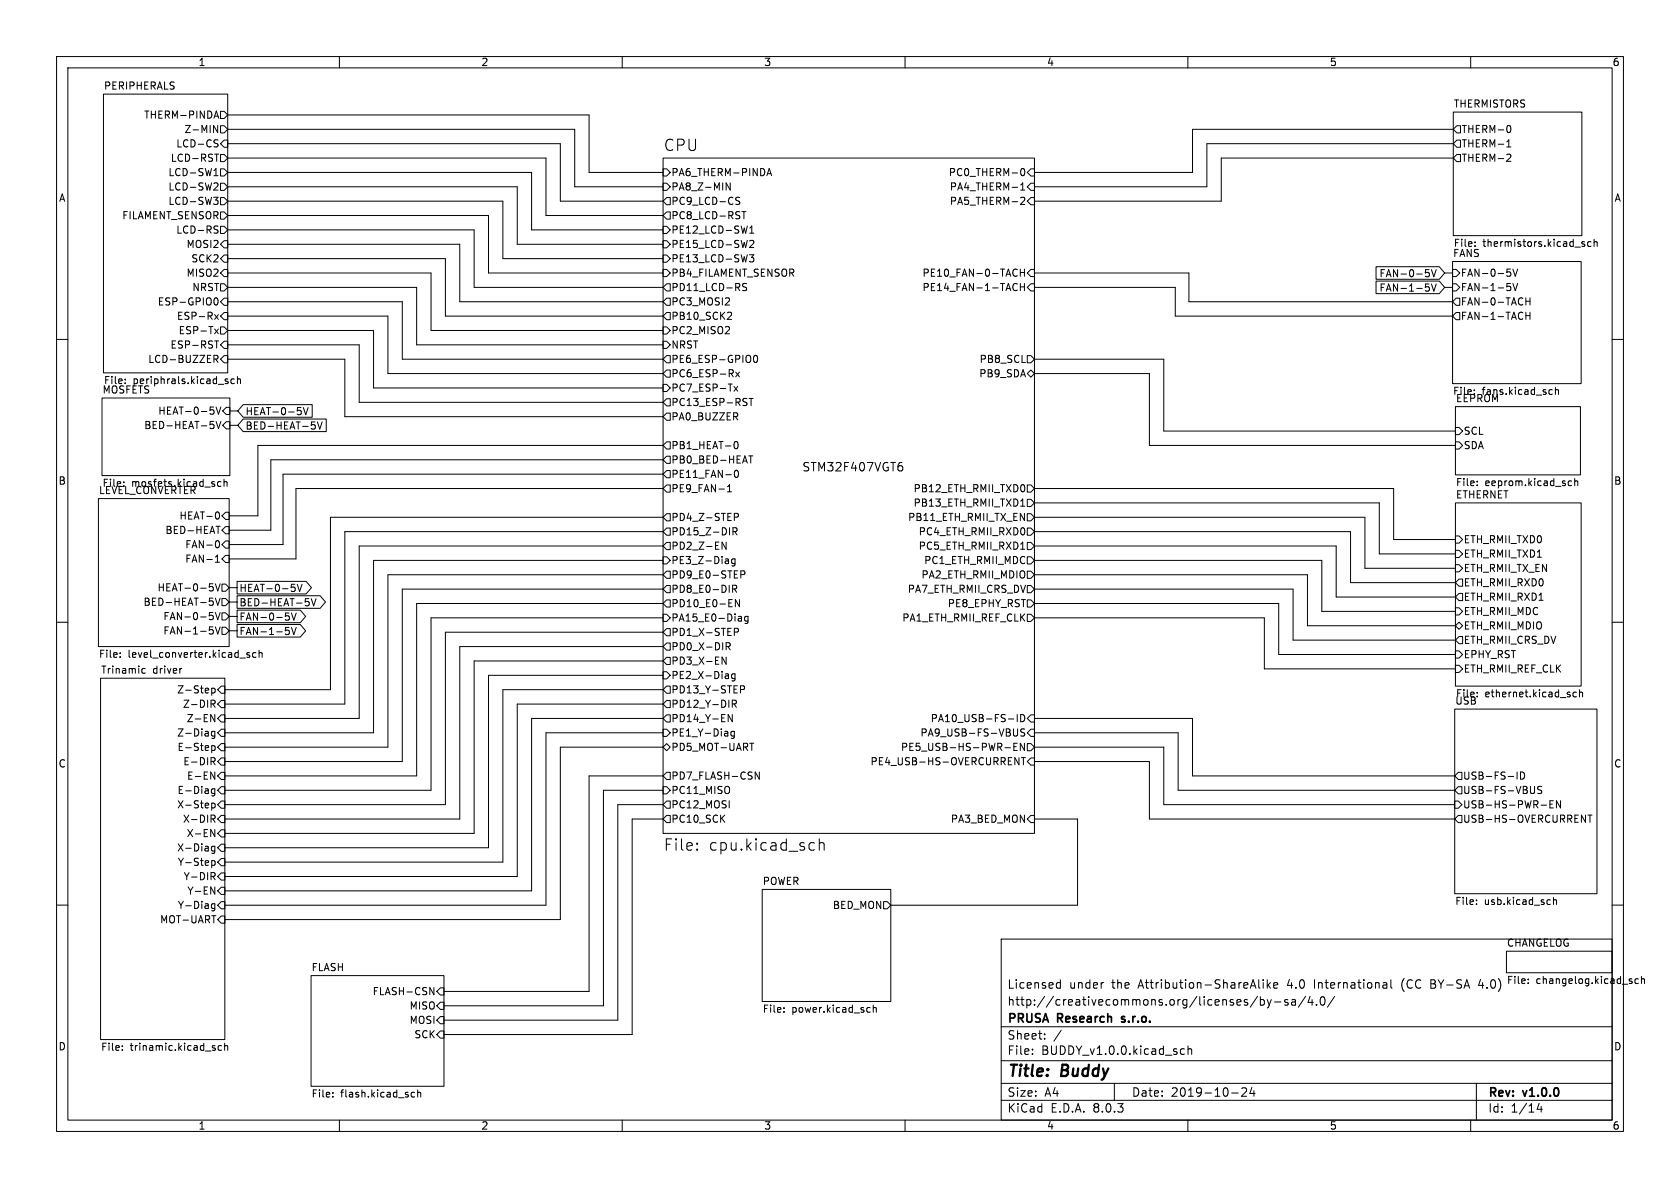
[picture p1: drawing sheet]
<svg xmlns="http://www.w3.org/2000/svg" width="297mm" height="210mm" viewBox="0 0 297 210" stroke-linecap="round" stroke-linejoin="round" font-family="sans-serif">
<defs><g id="words">
<g font-size="2.8">
<text x="117.2" y="26.9">CPU</text>
<text x="117.2" y="150.7">File:</text>
<text x="125.2" y="150.7">cpu.kicad_sch</text>
<text x="178" y="190.9">Title:</text>
<text x="187.7" y="190.9">Buddy</text>
</g>
<g font-size="2.1">
<text x="141.7" y="83.4">STM32F407VGT6</text>
<text x="178" y="178">http://creativecommons.org/licenses/by-sa/4.0/</text>
<text x="178" y="175">Licensed</text>
<text x="189" y="175">under</text>
<text x="196.6" y="175">the</text>
<text x="201.4" y="175">Attribution-ShareAlike</text>
<text x="227.8" y="175">4.0</text>
<text x="232.7" y="175">International</text>
<text x="248.3" y="175">(CC</text>
<text x="253.6" y="175">BY-SA</text>
<text x="262.3" y="175">4.0)</text>
<text x="178" y="184">Sheet:</text>
<text x="178" y="181.2">PRUSA</text>
<text x="187" y="181.2">Research</text>
<text x="199" y="181.2">s.r.o.</text>
<text x="178" y="186.7">File:</text>
<text x="184.1" y="186.7">BUDDY_v1.0.0.kicad_sch</text>
<text x="178" y="196.9">KiCad</text>
<text x="178" y="194.1">Size:</text>
<text x="184.7" y="194.1">A4</text>
<text x="185.7" y="196.9">E.D.A.</text>
<text x="193.3" y="196.9">8.0.3</text>
<text x="200" y="194.1">Date:</text>
<text x="207" y="194.1">2019-10-24</text>
<text x="263" y="194.3">Rev:</text>
<text x="263" y="196.9">Id:</text>
<text x="267.1" y="196.9">1/14</text>
<text x="269.4" y="194.3">v1.0.0</text>
</g>
<g font-size="1.8">
<text x="35" y="11.9">1</text>
<text x="85" y="11.9">2</text>
<text x="135" y="11.9">3</text>
<text x="185" y="11.9">4</text>
<text x="235" y="11.9">5</text>
<text x="285" y="11.9">6</text>
<text x="18.3" y="15.9">PERIPHERALS</text>
<text x="25.4" y="21.2">THERM-PINDA</text>
<text x="32.5" y="23.7">Z-MIN</text>
<text x="256.9" y="19.1">THERMISTORS</text>
<text x="258.3" y="23.7">THERM-0</text>
<text x="30.1" y="28.8">LCD-RST</text>
<text x="31.1" y="26.3">LCD-CS</text>
<text x="258.3" y="26.3">THERM-1</text>
<text x="258.3" y="28.8">THERM-2</text>
<text x="10.3" y="35.9">A</text>
<text x="29.7" y="31.3">LCD-SW1</text>
<text x="29.7" y="33.9">LCD-SW2</text>
<text x="118.6" y="33.9">PA8_Z-MIN</text>
<text x="118.6" y="31.3">PA6_THERM-PINDA</text>
<text x="167.6" y="31.3">PC0_THERM-0</text>
<text x="167.8" y="33.9">PA4_THERM-1</text>
<text x="285.3" y="35.9">A</text>
<text x="21.5" y="39">FILAMENT_SENSOR</text>
<text x="29.7" y="36.4">LCD-SW3</text>
<text x="31.1" y="41.5">LCD-RS</text>
<text x="118.6" y="36.4">PC9_LCD-CS</text>
<text x="118.6" y="39">PC8_LCD-RST</text>
<text x="118.6" y="41.5">PE12_LCD-SW1</text>
<text x="167.8" y="36.4">PA5_THERM-2</text>
<text x="32.9" y="44">MOSI2</text>
<text x="33.7" y="46.6">SCK2</text>
<text x="118.6" y="44">PE15_LCD-SW2</text>
<text x="118.6" y="46.6">PE13_LCD-SW3</text>
<text x="256.8" y="45.5">FANS</text>
<text x="256.9" y="44">File:</text>
<text x="262.1" y="44">thermistors.kicad_sch</text>
<text x="32.9" y="49.1">MISO2</text>
<text x="33.9" y="51.7">NRST</text>
<text x="118.6" y="51.7">PD11_LCD-RS</text>
<text x="118.6" y="49.1">PB4_FILAMENT_SENSOR</text>
<text x="163" y="51.7">PE14_FAN-1-TACH</text>
<text x="163" y="49.1">PE10_FAN-0-TACH</text>
<text x="243.8" y="49.2">FAN-0-5V</text>
<text x="243.8" y="51.8">FAN-1-5V</text>
<text x="258.2" y="49.1">FAN-0-5V</text>
<text x="258.2" y="51.7">FAN-1-5V</text>
<text x="27.8" y="54.2">ESP-GPIO0</text>
<text x="31.2" y="56.7">ESP-Rx</text>
<text x="31.5" y="59.3">ESP-Tx</text>
<text x="118.6" y="59.3">PC2_MISO2</text>
<text x="118.6" y="54.2">PC3_MOSI2</text>
<text x="118.6" y="56.7">PB10_SCK2</text>
<text x="258.2" y="54.2">FAN-0-TACH</text>
<text x="258.2" y="56.7">FAN-1-TACH</text>
<text x="26.1" y="64.4">LCD-BUZZER</text>
<text x="30" y="61.8">ESP-RST</text>
<text x="118.6" y="61.8">NRST</text>
<text x="118.6" y="64.4">PE6_ESP-GPIO0</text>
<text x="173.1" y="64.4">PB8_SCL</text>
<text x="18" y="69.6">MOSFETS</text>
<text x="18.3" y="68.2">File:</text>
<text x="23.5" y="68.2">periphrals.kicad_sch</text>
<text x="118.6" y="66.9">PC6_ESP-Rx</text>
<text x="118.6" y="69.4">PC7_ESP-Tx</text>
<text x="118.6" y="72">PC13_ESP-RST</text>
<text x="173" y="66.9">PB9_SDA</text>
<text x="256.8" y="70.1">File:</text>
<text x="257.3" y="71.2">EEPROM</text>
<text x="262" y="70.1">fans.kicad_sch</text>
<text x="25.4" y="76">BED-HEAT-5V</text>
<text x="27.9" y="73.5">HEAT-0-5V</text>
<text x="43.3" y="73.6">HEAT-0-5V</text>
<text x="43.3" y="76.1">BED-HEAT-5V</text>
<text x="118.6" y="74.5">PA0_BUZZER</text>
<text x="258.7" y="77.1">SCL</text>
<text x="118.6" y="82.1">PB0_BED-HEAT</text>
<text x="118.6" y="79.6">PB1_HEAT-0</text>
<text x="258.7" y="79.6">SDA</text>
<text x="10.3" y="85.9">B</text>
<text x="17.4" y="87.4">LEVEL_CONVERTER</text>
<text x="18" y="86.4">File:</text>
<text x="23.3" y="86.4">mosfets.kicad_sch</text>
<text x="118.6" y="84.7">PE11_FAN-0</text>
<text x="118.6" y="87.2">PE9_FAN-1</text>
<text x="161.4" y="87.2">PB12_ETH_RMII_TXD0</text>
<text x="161.4" y="89.8">PB13_ETH_RMII_TXD1</text>
<text x="257.3" y="86.3">File:</text>
<text x="257.3" y="88.2">ETHERNET</text>
<text x="262.5" y="86.3">eeprom.kicad_sch</text>
<text x="285.3" y="85.9">B</text>
<text x="29.1" y="94.6">BED-HEAT</text>
<text x="31.6" y="92">HEAT-0</text>
<text x="118.6" y="94.8">PD15_Z-DIR</text>
<text x="118.6" y="92.3">PD4_Z-STEP</text>
<text x="160.4" y="92.3">PB11_ETH_RMII_TX_EN</text>
<text x="162.3" y="94.8">PC4_ETH_RMII_RXD0</text>
<text x="32.6" y="97.1">FAN-0</text>
<text x="32.6" y="99.7">FAN-1</text>
<text x="118.6" y="97.4">PD2_Z-EN</text>
<text x="118.6" y="99.9">PE3_Z-Diag</text>
<text x="162.3" y="97.4">PC5_ETH_RMII_RXD1</text>
<text x="163.3" y="99.9">PC1_ETH_RMII_MDC</text>
<text x="258.7" y="96.2">ETH_RMII_TXD0</text>
<text x="258.7" y="98.8">ETH_RMII_TXD1</text>
<text x="258.7" y="101.3">ETH_RMII_TX_EN</text>
<text x="25.3" y="107.3">BED-HEAT-5V</text>
<text x="27.8" y="104.7">HEAT-0-5V</text>
<text x="42.2" y="107.4">BED-HEAT-5V</text>
<text x="42.2" y="104.8">HEAT-0-5V</text>
<text x="118.6" y="102.5">PD9_E0-STEP</text>
<text x="118.6" y="105">PD8_E0-DIR</text>
<text x="118.6" y="107.5">PD10_E0-EN</text>
<text x="160.4" y="105">PA7_ETH_RMII_CRS_DV</text>
<text x="162.8" y="102.5">PA2_ETH_RMII_MDIO</text>
<text x="167.5" y="107.5">PE8_EPHY_RST</text>
<text x="258.7" y="103.9">ETH_RMII_RXD0</text>
<text x="258.7" y="106.4">ETH_RMII_RXD1</text>
<text x="28.8" y="109.8">FAN-0-5V</text>
<text x="28.8" y="112.4">FAN-1-5V</text>
<text x="42.2" y="112.5">FAN-1-5V</text>
<text x="42.2" y="109.9">FAN-0-5V</text>
<text x="118.6" y="112.6">PD1_X-STEP</text>
<text x="118.6" y="110.1">PA15_E0-Diag</text>
<text x="159.4" y="110.1">PA1_ETH_RMII_REF_CLK</text>
<text x="258.7" y="108.9">ETH_RMII_MDC</text>
<text x="258.7" y="111.5">ETH_RMII_MDIO</text>
<text x="17.4" y="116.6">File:</text>
<text x="17.8" y="119.2">Trinamic</text>
<text x="22.6" y="116.6">level_converter.kicad_sch</text>
<text x="27" y="119.2">driver</text>
<text x="118.6" y="115.2">PD0_X-DIR</text>
<text x="118.6" y="117.7">PD3_X-EN</text>
<text x="258.7" y="114">ETH_RMII_CRS_DV</text>
<text x="258.7" y="116.6">EPHY_RST</text>
<text x="258.7" y="119.1">ETH_RMII_REF_CLK</text>
<text x="31.2" y="122.8">Z-Step</text>
<text x="32.2" y="125.3">Z-DIR</text>
<text x="118.6" y="120.2">PE2_X-Diag</text>
<text x="118.6" y="122.8">PD13_Y-STEP</text>
<text x="118.6" y="125.3">PD12_Y-DIR</text>
<text x="257.2" y="124.6">USB</text>
<text x="257.3" y="123.6">File:</text>
<text x="262.5" y="123.6">ethernet.kicad_sch</text>
<text x="31.2" y="130.4">Z-Diag</text>
<text x="32.9" y="127.9">Z-EN</text>
<text x="118.6" y="130.4">PE1_Y-Diag</text>
<text x="118.6" y="127.9">PD14_Y-EN</text>
<text x="162.6" y="130.4">PA9_USB-FS-VBUS</text>
<text x="164.4" y="127.9">PA10_USB-FS-ID</text>
<text x="10.3" y="135.9">C</text>
<text x="31.3" y="132.9">E-Step</text>
<text x="32.3" y="135.5">E-DIR</text>
<text x="118.6" y="132.9">PD5_MOT-UART</text>
<text x="153.8" y="135.5">PE4_USB-HS-OVERCURRENT</text>
<text x="159.2" y="132.9">PE5_USB-HS-PWR-EN</text>
<text x="285.3" y="135.9">C</text>
<text x="31.2" y="143.1">X-Step</text>
<text x="31.3" y="140.6">E-Diag</text>
<text x="33" y="138">E-EN</text>
<text x="118.6" y="138">PD7_FLASH-CSN</text>
<text x="118.6" y="140.6">PC11_MISO</text>
<text x="118.6" y="143.1">PC12_MOSI</text>
<text x="258.5" y="138">USB-FS-ID</text>
<text x="258.5" y="140.6">USB-FS-VBUS</text>
<text x="258.5" y="143.1">USB-HS-PWR-EN</text>
<text x="32.2" y="145.6">X-DIR</text>
<text x="32.9" y="148.2">X-EN</text>
<text x="118.6" y="145.6">PC10_SCK</text>
<text x="168" y="145.6">PA3_BED_MON</text>
<text x="258.5" y="145.6">USB-HS-OVERCURRENT</text>
<text x="31.2" y="150.7">X-Diag</text>
<text x="31.3" y="153.3">Y-Step</text>
<text x="32.4" y="155.8">Y-DIR</text>
<text x="31.3" y="160.9">Y-Diag</text>
<text x="33" y="158.3">Y-EN</text>
<text x="134.7" y="156.5">POWER</text>
<text x="147.1" y="160.9">BED_MON</text>
<text x="257.2" y="160.3">File:</text>
<text x="262.4" y="160.3">usb.kicad_sch</text>
<text x="28.2" y="163.4">MOT-UART</text>
<text x="266.3" y="167.4">CHANGELOG</text>
<text x="55" y="171.8">FLASH</text>
<text x="65.8" y="176.1">FLASH-CSN</text>
<text x="72.3" y="178.7">MISO</text>
<text x="134.7" y="179.3">File:</text>
<text x="140" y="179.3">power.kicad_sch</text>
<text x="266.3" y="174.3">File:</text>
<text x="271.5" y="174.3">changelog.kicad_sch</text>
<text x="10.3" y="185.9">D</text>
<text x="72.3" y="181.2">MOSI</text>
<text x="73.2" y="183.7">SCK</text>
<text x="285.3" y="185.9">D</text>
<text x="17.8" y="186.1">File:</text>
<text x="23" y="186.1">trinamic.kicad_sch</text>
<text x="55" y="194.3">File:</text>
<text x="60.2" y="194.3">flash.kicad_sch</text>
<text x="35" y="199.9">1</text>
<text x="85" y="199.9">2</text>
<text x="135" y="199.9">3</text>
<text x="185" y="199.9">4</text>
<text x="235" y="199.9">5</text>
<text x="285" y="199.9">6</text>
</g>
</g></defs>
<g fill="none" stroke="#000" stroke-width=".18">
<path d="M10 10h277v190h-277zM12 12h273v186h-273zM18.3 16.6h22v49.3h-22zM38.2 19.6l.5 1.3M39 19.7h.6l.7 .6-.7 .7h-.6zM60 10v2M110 10v2M160 10v2M210 10v2M256.9 19.8h22.8v21.9h-22.8zM260 10v2M37.8 22.2l.7 1.2v-1.2"/>
<path d="M37.8 34.9h.7l-.4 .5 .4 .1v.4l-.2 .2h-.4M37.8 31.1h.7M37.8 30.2l.4-.4v1.3M37.9 27.2h.8M37.9 20.5h.6M38 32.3l.4 .1 .1 .3-.7 .9h.7M38.1 25.3l.3 .1 .1 .3-.2 .3h-.3M38.1 24.7l.4 .1M38.1 39.9l.4 .1M39 22.2h.6l.7 .7-.7 .6h-.6zM39 25.4l.6-.6h.7v1.2h-.7zM39 37.5h.6l.7 .6-.7 .6h-.6z"/>
<path d="M39 27.3h.6l.7 .6-.7 .7h-.6zM39 29.8h.6l.7 .7-.7 .6h-.6zM39 32.4h.6l.7 .6-.7 .7h-.6zM39 34.9h.6l.7 .7-.7 .6h-.6zM40.3 38.1h46.1v10.2h30.8M40.3 27.9h56.2v10.2h20.7M40.3 33h51.1v10.2h25.8M40.3 30.5h53.7v10.1h23.2M40.3 25.4h58.8v10.2h18.1M40.3 35.6h48.6v10.1h28.3M40.3 20.3h63.8v10.2h13.1M40.3 22.9h61.3v10.1h15.6"/>
<path d="M117.2 27.9h65.7v119.4h-65.7zM117.2 32.4h.7l.6 .6-.6 .7h-.7zM117.2 29.8h.7l.6 .7-.6 .6h-.7zM117.2 38.1l.7-.6h.6v1.2h-.6zM117.9 34.9h.6v1.3h-.6l-.7-.6zM129.1 32.3v1.3l-.7-1.3v1.3M130.1 35.4l.6 .2 .1 .3-.3 .2h-.4M130.8 34.9h-.5l-.2 .1M131.2 37.4h.7M131.5 37.4v1.3M135.6 31.1l.4-1.3 .4 1.3M135.7 30.7h.6"/>
<path d="M180.4 32.7l.4-.4v1.3M180.4 30.3l.2-.4 .1-.1a.68 .68 0 0 1 .5 .6 .68 .68 0 0 1-.5 .7l-.1-.2-.2-.3M180.4 33.6h.8M180.5 34.9h.4l.3 .3-.8 .9h.8M182.2 29.8h.7v1.3h-.7l-.6-.6zM182.2 32.4h.7v1.3h-.7l-.6-.7zM182.2 34.9h.7v1.3h-.7l-.6-.6zM256.9 22.9h-46.1v7.6h-27.9M256.9 27.9h-41v7.7h-33M256.9 25.4h-43.5v7.6h-30.5M257.6 22.2h.6v1.3h-.6l-.7-.6zM257.6 24.8h.6v1.2h-.6l-.7-.6z"/>
<path d="M257.6 27.3h.6v1.3h-.6l-.7-.7zM266.4 26h.7M266.4 25.1l.3-.4v1.3M266.6 27.2l.4 .1 .1 .3-.8 .9h.8M266.7 22.2a.68 .68 0 0 1 .4 .6 .68 .68 0 0 1-.4 .6M10 60h2M37.9 52.9l.2-.3a.68 .68 0 0 1 .5 .7 .68 .68 0 0 1-.5 .6l-.2-.2M37.9 55.6l.7 .9M37.9 58.2l.7 .8M38.1 40.6l.3 .1 .1 .3-.2 .2h-.3M38.6 55.6l-.7 .9M38.6 58.2l-.7 .8"/>
<path d="M39 40h.6l.7 .6-.7 .7h-.6zM39 45.7l.6-.6h.7v1.3h-.7zM39 50.2h.6l.7 .6-.7 .6h-.6zM39 48.3l.6-.7h.7v1.3h-.7zM39 55.9l.6-.7h.7v1.3h-.7zM39 57.8h.6l.7 .6-.7 .7h-.6zM39 53.3l.6-.6h.7v1.3h-.7zM39.6 42.5h.7v1.3h-.7l-.6-.6zM40.3 53.3h30.8v10.2h46.1M40.3 50.8h33.4v10.2h43.5M40.3 55.9h28.3v10.1h48.6M40.3 45.7h38.4v10.2h38.5"/>
<path d="M40.3 43.2h41v10.1h35.9M40.3 40.6h43.5v10.2h33.4M40.3 48.3h35.9v10.1h41M40.3 58.4h25.7v10.2h51.2M117.2 57.8h.7l.6 .6-.6 .7h-.7zM117.2 55.9l.7-.7h.6v1.3h-.6zM117.2 42.5h.7l.6 .7-.6 .6h-.7zM117.2 45.1h.7l.6 .6-.6 .7h-.7zM117.2 40h.7l.6 .6-.6 .7h-.7zM117.2 50.8l.7-.6h.6v1.2h-.6zM117.2 47.6h.7l.6 .7-.6 .6h-.7zM117.9 52.7h.6v1.3h-.6l-.7-.7z"/>
<path d="M128.8 55.2l.4 .1 .1 .3-.7 .9h.7M132 50.2l-.5-.1-.2 .3 .1 .3 .5 .2v.4l-.1 .1-.5-.1M132.5 45h.8l-.5 .5 .4 .1v.6l-.2 .1-.5-.1M132.5 42.6l.5-.1 .3 .4-.8 .9h.8M132.5 41.2h.8M132.5 40.3l.4-.4v1.3M179.2 51.2l.3 .2 .3-.1M179.2 48.7l.3 .1 .3-.1M179.8 50.2l-.3-.1-.3 .2M179.8 47.7l-.3-.1-.3 .2M180.4 47.6v1.2M180.4 50.1v1.3"/>
<path d="M180.4 50.7h.7M180.4 48.2h.7M181.1 47.6v1.2M181.1 50.1v1.3M182.2 50.2h.7v1.2h-.7l-.6-.6zM182.2 47.6h.7v1.3h-.7l-.6-.6zM182.9 50.8h24.9v5.1h49M182.9 48.3h27.3v5h46.6M243.3 47.1h11.1l1 1.2-1 1.1h-11.1zM243.3 49.7h11.1l1 1.1-1 1.1h-11.1zM252 47.7h.6M252 50.2h.6"/>
<path d="M252.2 50.7h.3l.2 .2-.1 .5-.4 .1M252.2 48.1h.3l.2 .3-.1 .5h-.4M253.1 47.7l.4 1.2 .4-1.2M253.1 50.2l.4 1.3 .4-1.3M255.4 50.8h1.4M255.4 48.3h1.4M256.8 46.2h22.7v21.6h-22.7zM256.8 47.6h.6l.7 .7-.7 .6h-.6zM256.8 50.2h.6l.7 .6-.7 .6h-.6zM257.4 52.7h.7v1.3h-.7l-.6-.7zM257.4 55.2h.7v1.3h-.7l-.6-.6zM260.8 43.4v.2"/>
<path d="M260.8 42.8v.1M266.4 50.1h.6M266.4 47.6h.6M266.6 48.1h.3l.2 .2-.1 .4-.4 .1M266.6 50.6h.3l.2 .2-.1 .5-.4 .1M267.5 47.6l.4 1.2 .4-1.2M267.5 50.1l.4 1.3 .4-1.3M269.2 52.7v.1M269.2 55.3h.1M269.2 53.8v.1M269.2 56.3v.1M269.8 52.6v1.3"/>
<path d="M269.8 55.2v1.3M269.8 53.3h.7M269.8 55.8h.7M270.5 52.6v1.3M270.5 55.2v1.3M279.7 43.1l.4 .1 .1 .2-.2 .2-.4-.1M279.7 42.8h.4M281.3 42.8l-.4-.1-.2 .3 .1 .5h.5M281.8 42.8l.2-.1 .3 .1 .1 .8M281.8 42.3v1.3M285 60h2M18 70.4h22.6v13.7h-22.6z"/>
<path d="M22.1 67.7l.1 .1M22.1 67.7v.1M22.1 67v.2M37.2 72h.6M37.2 74.5h.6M37.3 72.4h.3l.2 .3-.1 .5h-.4M37.6 75l.2 .2v.3l-.2 .3M37.8 62.8h.5l.2 .3-.1 .3-.6 .1M37.9 60.3h.8M38.1 63.5l.4 .6M38.2 72l.4 1.2 .4-1.2M38.2 74.5l.4 1.3 .4-1.3"/>
<path d="M38.3 60.3v1.2M39 61l.6-.7h.7v1.3h-.7zM39.4 75.2l.6-.7h.6v1.3h-.6zM39.6 62.9h.7v1.2h-.7l-.6-.6zM40 67.4l.3 .1v.1l-.1 .2h-.3M40 67h.3M40 72h.6v1.3h-.6l-.6-.7zM40.3 63.5h20.7v10.2h56.2M40.3 61h23.2v10.1h53.7M40.6 75.2h1.4M40.6 72.6h1.4M41.4 67h-.3l-.3 .2 .1 .6h.5"/>
<path d="M42 67.1l.2-.1h.3v.8M42 66.6v1.2M43 71.5h12.2v2.3h-12.2l-1-1.2zM43 74.1h14.7v2.2h-14.7l-1-1.1zM52.6 72h.6M52.7 72.5h.3l.3 .3-.2 .5h-.4M53.6 72l.5 1.3 .4-1.3M55.1 74.6h.6M55.5 75.1l.2 .2v.3l-.2 .3M56.1 74.6l.4 1.3 .5-1.3M117.2 78.7l.7-.6h.6v1.3h-.6zM117.2 60.3h.7l.6 .7-.6 .6h-.7z"/>
<path d="M117.2 73.7l.7-.7h.6v1.3h-.6zM117.2 67.9h.7l.6 .7-.6 .6h-.7zM117.2 78.7h-71.6v12.5h-5.1M117.9 65.4h.6v1.3h-.6l-.7-.7zM117.9 62.9h.6v1.2h-.6l-.7-.6zM117.9 70.5h.6v1.3h-.6l-.7-.7zM129.8 68.3l.6 .9M129.8 78.5l.1-.3 .2-.2a.68 .68 0 0 1 .4 .7 .68 .68 0 0 1-.4 .6l-.2-.1-.1-.4M130.1 65.8l.6 .8M130.4 68.3l-.6 .9M130.7 65.8l-.6 .8M132.4 70.4h.7"/>
<path d="M132.8 70.4v1.3M133.3 62.9l.2-.1a.68 .68 0 0 1 .4 .6 .68 .68 0 0 1-.4 .7l-.2-.1-.1-.4zM181.6 66l.6-.6 .7 .6-.7 .7zM181.6 62.9h.6l.7 .6-.7 .6h-.6zM182.9 63.5h22.8v12.7h51.6M182.9 66h20.3v12.7h54.1M257.3 71.9h22.1v12h-22.1zM257.3 75.6h.6l.7 .6-.7 .6h-.6zM257.3 78.1h.6l.7 .6-.7 .7h-.6zM260.6 68.9v.2M274.1 68.9h.3M274.4 69.7h-.3"/>
<path d="M275 69l.2-.1h.3v.8M275 68.5v1.2M17.4 88.1h23.1v26.2h-23.1zM21.9 85.2v.1M38.1 98.5l.3-.4v1.3M38.1 99.4h.7M38.2 93h.7M38.3 95.6h.1a.68 .68 0 0 1 .4 .6 .68 .68 0 0 1-.4 .6h-.1M38.4 90.5a.68 .68 0 0 1 .4 .6 .68 .68 0 0 1-.4 .7M39.1 85.2l-.4-.1-.2 .3 .1 .5h.5M39.6 85.3l.2-.2 .3 .1v.8M39.6 84.7v1.3"/>
<path d="M39.9 90.6h.6v1.2h-.6l-.7-.6zM39.9 95.6h.6v1.3h-.6l-.7-.6zM39.9 98.2h.6v1.2h-.6l-.7-.6zM39.9 93.1h.6v1.3h-.6l-.7-.7zM117.2 86.4l.7-.7h.6v1.3h-.6zM117.2 96.5l.7-.6h.6v1.3h-.6zM117.2 98.4h.7l.6 .7-.6 .6h-.7zM117.2 94h-56.2v30.5h-21.2M117.2 81.3h-69.3v12.4h-7.4M117.2 83.8h-67.2v12.5h-9.5M117.2 86.4h-64.9v12.4h-11.8M117.2 96.5h-53.7v30.5h-23.7"/>
<path d="M117.2 91.4h-58.8v30.5h-18.6M117.2 99.1h-51.2v30.4h-26.2M117.9 83.2h.6v1.3h-.6l-.7-.7zM117.9 80.6h.6v1.3h-.6l-.7-.6zM117.9 93.3h.6v1.3h-.6l-.7-.6zM117.9 90.8h.6v1.3h-.6l-.7-.7zM128.4 95.8v1.3l-.8-1.3v1.3M128.6 86.9h.7M128.6 86l.4-.3v1.2M128.7 98.9l.1 .7M128.8 99.6h-.1M128.8 99.1l-.1 .1"/>
<path d="M129.6 94l.6-.1 .1-.2-.1-.3-.6-.1v1.3M129.8 90.7h.5l.2 .3-.1 .4h-.6M129.9 94l.4 .6M129.9 83.3l.2-.2a.68 .68 0 0 1 .5 .7 .68 .68 0 0 1-.5 .6l-.2-.1-.1-.4zM129.9 98.9l-.3-.1-.3 .2 .2 .6h.4M129.9 98.8v1l-.2 .3-.3-.1M132.4 80.6h.7M132.7 80.6v1.3M159.2 81.8h.3M159.3 82.3l.3 .3v.4l-.3 .3M180.4 89.5h.8M180.4 97.1h.8"/>
<path d="M180.7 88.4l.1-.2v1.3M181 85.7l.2 .5-.2 .7M181.6 85.7h.6l.7 .7-.7 .6h-.6zM181.6 88.3h.6l.7 .6-.7 .6h-.6zM181.6 90.8h.6l.7 .6-.7 .7h-.6zM181.6 93.3h.6l.7 .7-.7 .6h-.6zM181.6 95.9h.6l.7 .6-.7 .7h-.6zM181.6 98.4h.6l.7 .7-.7 .6h-.6zM182.9 94h55.9v9h18.5M182.9 86.4h63.5v9h10.9M182.9 96.5h53.3v9h21.1M182.9 91.4h58.4v9.1h16"/>
<path d="M182.9 99.1h50.8v9h23.6M182.9 88.9h60.9v9h13.5M257.3 88.9h22.2v32.4h-22.2zM257.3 94.7h.6l.7 .7-.7 .6h-.6zM257.3 97.3h.6l.7 .6-.7 .7h-.6zM257.3 99.8h.6l.7 .7-.7 .6h-.6zM261.2 85.7v.2M261.2 85.1v.1M277.4 85.8h.4M277.4 85.1h.4M278.4 85.1l.2-.1 .3 .1v.8M278.4 84.6v1.3"/>
<path d="M10 110h2M17.8 119.9h22v63.9h-22zM21.2 116.1v.1M21.2 115.4v.1M25.1 118.9l.2 .1h.4M25.7 118.2h-.4l-.2 .1M32 118.2h.2M37 103.2h.7M37 108.3h.7M37 110.8h.7M37 105.7h.7M37.2 103.7h.3l.2 .2-.1 .5-.4 .1"/>
<path d="M37.2 108.8h.3l.2 .2-.1 .5h-.4M37.2 111.3h.3l.2 .2-.1 .5-.4 .1M37.5 106.2l.2 .3v.3l-.2 .2M38.1 103.2l.4 1.3 .4-1.3M38.1 108.3l.4 1.2 .4-1.2M38.1 110.8l.4 1.3 .4-1.3M38.1 105.7l.4 1.3 .4-1.3M39.2 103.3h.7l.6 .6-.6 .6h-.7zM39.2 108.3h.7l.6 .7-.6 .6h-.7zM39.2 110.9h.7l.6 .6-.6 .6h-.7zM39.2 105.8h.7l.6 .6-.6 .7h-.7zM40.5 109h1.4"/>
<path d="M40.5 106.4h1.4M40.5 103.9h1.4M40.5 111.5h1.4M41.9 105.3h14.7l.9 1.1-.9 1.1h-14.7zM41.9 110.4h11.2l.9 1.1-.9 1.1h-11.2zM41.9 107.9h11.2l.9 1.1-.9 1.1h-11.2zM41.9 102.8h12.2l1 1.1-1 1.1h-12.2zM44.1 115.4h-.3l-.2 .1 .1 .2 .4 .1v.3h-.5M45.3 115.4h-.4l-.2 .2 .1 .5h.5M45.8 115.5l.2-.1h.3v.8M45.8 114.9v1.3M50.5 110.9h.6"/>
<path d="M50.5 108.4h.6M50.6 111.4h.3l.3 .2-.1 .5-.5 .1M50.6 108.9h.3l.3 .2-.1 .4-.5 .1M51.5 110.9l.4 1.3 .5-1.3M51.5 108.4l.4 1.2 .5-1.2M51.5 103.3h.6M51.6 103.8h.3l.3 .2-.1 .5-.5 .1M52.5 103.3l.5 1.3 .4-1.3M54 105.8h.6M54.4 106.3l.3 .3v.3l-.3 .2M55 105.8l.5 1.3 .4-1.3M117.2 114.3l.7-.6h.6v1.2h-.6z"/>
<path d="M117.2 118.7h.7l.6 .7-.6 .6h-.7zM117.2 104.1l.7-.6h.6v1.3h-.6zM117.2 108.6h.7l.6 .6-.6 .7h-.7zM117.2 114.3h-35.9v30.5h-41.5M117.2 104.1h-46.1v30.5h-31.3M117.2 119.4h-30.8v30.5h-46.6M117.2 101.6h-48.6v30.5h-28.8M117.2 111.8h-38.5v30.4h-38.9M117.2 106.7h-43.5v30.5h-33.9M117.2 109.2h-41v30.5h-36.4M117.2 116.8h-33.4v30.5h-44M117.9 111.1h.6v1.3h-.6l-.7-.6z"/>
<path d="M117.9 116.2h.6v1.3h-.6l-.7-.7zM117.9 101h.6v1.2h-.6l-.7-.6zM117.9 106h.6v1.3h-.6l-.7-.6zM127.6 116.1l.8 1.3v-1.3M128.4 113.6h.5l.2 .3-.1 .3-.6 .1M128.7 114.3l.4 .6M129.5 104.1h.6l.1-.2v-.3l-.7-.2v1.3M129.8 104.1l.4 .6M129.9 119.2l-.3-.1-.3 .3 .2 .5h.4M129.9 119.1v1l-.2 .3-.3-.1M130.3 111.1l.2 .2v.3l-.7 .1M130.7 109h.2l.2 .1v.7"/>
<path d="M130.7 106v1.3l-.7-1.3v1.3M131 101.6l.6-.1 .1-.2-.1-.3-.6-.1v1.3M131.1 109.7l-.4 .1M131.1 109.3h-.4M132.2 109h-.3l-.3 .2 .2 .5h.4M132.2 109v1l-.2 .2h-.3M181.6 101h.6l.7 .6-.7 .6h-.6zM181.6 103.5h.6l.7 .6-.7 .7h-.6zM181.6 108.6h.6l.7 .6-.7 .7h-.6zM181.6 106h.6l.7 .7-.7 .6h-.6zM182.9 104.1h45.7v9.1h28.7M182.9 101.6h48.2v9h26.2"/>
<path d="M182.9 106.7h43.2v9h31.2M182.9 109.2h40.6v9h33.8M257.3 107.4h.6l.7 .7-.7 .6h-.6zM257.3 110.6l.6-.6 .7 .6-.7 .7zM257.3 115.1h.6l.7 .6-.7 .6h-.6zM257.3 117.6h.6l.7 .6-.7 .7h-.6zM257.9 102.4h.7v1.2h-.7l-.6-.6zM257.9 104.9h.7v1.3h-.7l-.6-.7zM257.9 112.5h.7v1.3h-.7l-.6-.6zM285 110h2M37.3 126.3l.7 1.3v-1.3M37.3 136.5l.7 1.2v-1.2"/>
<path d="M37.3 133.9h.5l.2 .3-.1 .3-.6 .1M37.3 123.8h.5l.2 .2-.1 .4h-.6M37.4 131.9l.4-.1 .2 .3-.1 .5h-.5M37.4 121.7v1.2M37.4 131.8v1.3M37.4 121.7h.4l.2 .2-.1 .5h-.5M37.6 124.4l.4 .6M37.6 134.6l.4 .6M38 129.3h-.4l-.2 .2 .1 .6h.5M38 129.3v1l-.3 .2h-.3M38 139.4v1.1l-.3 .2-.3-.1M38 139.5l-.4-.1-.2 .3 .1 .5h.5"/>
<path d="M38.5 129.5l.6-.6h.7v1.3h-.7zM38.5 134.6l.6-.6h.7v1.3h-.7zM38.5 139.7l.6-.6h.7v1.2h-.7zM39.1 121.3h.7v1.3h-.7l-.6-.7zM39.1 123.8h.7v1.3h-.7l-.6-.6zM39.1 126.4h.7v1.2h-.7l-.6-.6zM39.1 131.4h.7v1.3h-.7l-.6-.6zM39.1 136.5h.7v1.3h-.7l-.6-.6zM117.2 137.2l.7-.7h.6v1.3h-.6zM117.2 139.1h.7l.6 .6-.6 .6h-.7zM117.2 128.9h.7l.6 .6-.6 .7h-.7zM117.2 127l.7-.6h.6v1.2h-.6z"/>
<path d="M117.2 139.7h-10.5v38.1h-28.2M117.2 132.1h-18.1v30.5h-59.3M117.2 137.2h-13.1v38.1h-25.6M117.2 129.5h-20.7v30.5h-56.7M117.2 124.5h-25.8v30.4h-51.6M117.2 127h-23.2v30.5h-54.2M117.2 121.9h-28.3v30.5h-49.1M117.9 131.4l.6 .7-.6 .6-.7-.6zM117.9 121.3h.6v1.3h-.6l-.7-.7zM117.9 123.8h.6v1.3h-.6l-.7-.6zM129.5 124.4h.6l.1-.2-.1-.3-.6-.1v1.2M129.5 126.3v1.3l-.8-1.3v1.3"/>
<path d="M129.8 124.4l.4 .6M129.8 129.3v1l-.2 .2h-.3M129.8 129.3h-.3l-.3 .2 .1 .6h.5M130.9 121.2h.5l.2 .3-.1 .3-.6 .1M132.5 131.4h.8M133.5 136.5l.7 1.2v-1.2M177.7 132.2h.9M178.3 127.1h.9M179.2 132h.5M179.4 133.9l.7 1.3v-1.3M179.8 131.4h-.6v1.3h.6M179.8 126.3v1.3"/>
<path d="M179.9 128.8l-.1 1.2-.1 .1h-.4M180.4 126.3a.64 .64 0 0 1 .8 .6 .64 .64 0 0 1-.8 .7zM180.6 133.9h.7M180.9 133.9v1.3M181.1 131.4v1.3l-.7-1.3v1.3M181.2 128.9l-.5-.1-.2 .2v.3l.5 .3 .2 .3-.3 .2h-.5M181.6 131.4h.6l.7 .7-.7 .6h-.6zM182.2 128.9h.7v1.3h-.7l-.6-.7zM182.2 134h.7v1.3h-.7l-.6-.7zM182.2 126.4h.7v1.2h-.7l-.6-.6zM182.9 132.1h22.8v10.1h51.5M182.9 127h27.9v10.2h46.4"/>
<path d="M182.9 129.5h25.4v10.2h48.9M182.9 134.6h20.3v10.2h54M257.2 125.3h25.1v32.7h-25.1zM257.8 136.5h.6v1.3h-.6l-.6-.6zM257.8 139.1h.6v1.2h-.6l-.6-.6zM261.2 122.4v.1M268.2 136.5v1.2M268.8 136.5a.64 .64 0 0 1 .7 .6 .64 .64 0 0 1-.7 .6zM271.3 139v1l-.1 .2-.4 .1M272.6 139.1l-.5-.1-.2 .1v.4l.5 .2 .2 .3-.3 .3-.5-.1M278.7 122.4l-.4-.1-.2 .3 .1 .5h.5M279.2 122.5l.2-.2 .3 .1 .1 .8"/>
<path d="M279.2 121.9v1.3M10 160h2M37.3 146.6l.7 1.3v-1.3M37.3 156.8l.7 1.3v-1.3M37.3 144.1h.5l.2 .2-.1 .4-.6 .1M37.3 154.2h.5l.2 .3-.1 .4h-.6M37.4 142v1.2M37.4 152.1v1.3M37.4 142h.4l.2 .2-.1 .6h-.5M37.4 152.2l.4-.1 .2 .3-.1 .5h-.5M37.6 144.8l.4 .6M37.6 154.9l.4 .6"/>
<path d="M38 149.6v1l-.3 .3-.3-.1M38 159.8v1l-.3 .2h-.3M38 149.7l-.4-.1-.2 .2 .1 .6h.5M38 159.8h-.4l-.2 .2 .1 .5h.5M38.5 144.8l.6-.7h.7v1.3h-.7zM38.5 147.3l.6-.6h.7v1.3h-.7zM38.5 152.4l.6-.6h.7v1.2h-.7zM38.5 157.5l.6-.7h.7v1.3h-.7zM39.1 141.6h.7v1.3h-.7l-.6-.7zM39.1 149.2h.7v1.3h-.7l-.6-.6zM39.1 154.3h.7v1.3h-.7l-.6-.7zM39.1 159.4h.7v1.3h-.7l-.6-.7z"/>
<path d="M117.2 144.8h-5.4v38.1h-33.3M117.2 142.2h-8v38.1h-30.7M117.9 141.6h.6v1.3h-.6l-.7-.7zM117.9 144.1h.6v1.3h-.6l-.7-.6zM123.2 150.1l.1 .1-.1 .1M123.2 150.1l-.1 .1 .1 .1M123.2 149.1v.1M123.2 150.1v.2M123.2 149.1h.1l-.1 .1M123.2 149.1h-.1l.1 .1M134.7 157.2h22.8v19.8h-22.8zM143.4 149l.6 .1"/>
<path d="M144 150.2l-.6 .1M144.8 149.1a.5 .5 0 0 1 .9 .1v1.1M144.8 148.3v2M156.2 159.4h.6l.7 .6-.7 .7h-.6zM182.2 144.1h.7v1.3h-.7l-.6-.6zM182.9 144.8h7.6v15.2h-33M257.2 141.6h.6l.6 .6-.6 .7h-.6zM257.8 144.1h.6v1.3h-.6l-.6-.6zM261 159.8v.1M261 159.1v.1M274 142.2h.4M274.6 141.5h-.6v1.3h.6"/>
<path d="M274.6 159.2l.2-.2 .3 .1 .1 .8M274.6 158.6v1.3M275.9 141.5v1.3l-.7-1.3v1.3M279.6 144.1l.7 1.3v-1.3M280.7 144.1h.7M281.1 144.1v1.3M285 160h2M37.4 161.9h.8M38.5 162.6l.6-.7h.7v1.3h-.7zM55 172.5h23.5v19.5h-23.5zM76 174.6l.7 1.2v-1.2M77.9 177.2h.6v1.2h-.6l-.7-.6z"/>
<path d="M77.9 179.7h.6v1.3h-.6l-.7-.7zM77.9 174.6h.6v1.3h-.6l-.7-.6zM138.6 178.8v.1M138.6 178.2v.1M153.5 178.1l.3 .1M153.8 178.9h-.3M154.4 178.2l.2-.1 .3 .1v.7M154.4 177.7v1.2M177 166h108v32h-108zM186.9 174.6h.6M186.9 173.8h.6M187.5 173.2v1.5"/>
<path d="M195 173.7h.1M222.3 176.1l-1.3 2M222.5 173.2v1.3l.2 .2M222.8 176.2v1.5M222.8 176.8l.4-.1 .3 .3v.4l-.1 .2h-.6M223.3 173.2v.1M223.3 173.7v1M224 176.7l.4 1M224 173.2v1.5M224.2 174.1l.4 .6M224.4 177.7l-.2 .4-.2 .1M224.6 173.7l-.6 .6"/>
<path d="M224.7 176.7l-.3 1M225.2 174.2l.7-.1-.1-.3-.4-.1-.2 .2v.7h.6M225.3 177.1h1.2M227.7 176.8l-.4-.1-.2 .2 .1 .2 .5 .2v.3h-.6M228.4 176.8h.6v.9M229 177.1h-.5a.29 .29 0 0 0-.2 .3 .29 .29 0 0 0 .2 .3l.5-.1M230.8 176.1l-1.3 2M231.6 176.1l-.4 1.1h1M232 176.7v1M232.7 177.6v.1M233.5 176.3l.2-.1a.81 .81 0 0 1 .6 .6 .81 .81 0 0 1-.3 .8l-.1 .1a.81 .81 0 0 1-.4-1.4zM236 176.1l-1.3 2"/>
<path d="M244.7 173.7h.3l.2 .2v.8M245.2 174.6l-.5 .1M245.2 174.1h-.5M245.9 173.2v1.3l.2 .2M253 173.9h.5M253.5 173.2h-.5v1.5h.5M261.7 173.1l-.3 1.1h.9M266.3 168.1h18.7v3.9h-18.7zM270.2 173.7v.2M270.2 173.1v.1M289.6 173.1l-.3-.1-.3 .3 .2 .5h.4M290.2 173.1l.2-.1 .3 .1v.8"/>
<path d="M290.2 172.6v1.3M21.6 185.6v.1M21.6 184.9v.1M38 185.3v.3M39.2 184.9l-.4-.1-.2 .3 .1 .5h.5M39.7 185l.2-.2 .3 .1 .1 .8M39.7 184.4v1.3M58.8 193.8v.1M58.8 193.1v.2M60 198v2M72.8 193.8l.1 .1h.4M73.3 193.1h-.4l-.1 .1"/>
<path d="M73.8 193.2l.2-.1h.3l.1 .8M73.8 192.7v1.2M77.9 182.2h.6v1.3h-.6l-.7-.6zM110 198v2M160 198v2M177 194.5h108M177 191.5h108M177 187.5h108M177 181.5h108M182.5 186.3v.1M182.5 185.5v.1M184.7 183.6v.1"/>
<path d="M184.7 182.8v.1M187.6 182.1l-1.3 2M197 191.5v3M208.7 186.1l.3 .3 .4-.1M209.4 185.5l-.4-.1-.3 .3M210 198v2M210 185.5l.2-.1 .4 .1 .1 .9M210 184.9v1.5M217.7 193.2h1.2M219.5 192.4l.6-.1 .2 .1 .1 .3-.9 1.1h.9M221.3 192.2l-.3 1.1h.9M221.7 192.8v1"/>
<path d="M260 198v2M261 191.5v6.5M272.1 195l-.4 1.1h1M272.5 195.6v1"/>
</g>
<path d="M198.3 179.8v.3M198.3 180.6l.1 .1" fill="none" stroke="#000" stroke-width=".3"/>
<use href="#words"/>
</svg>
